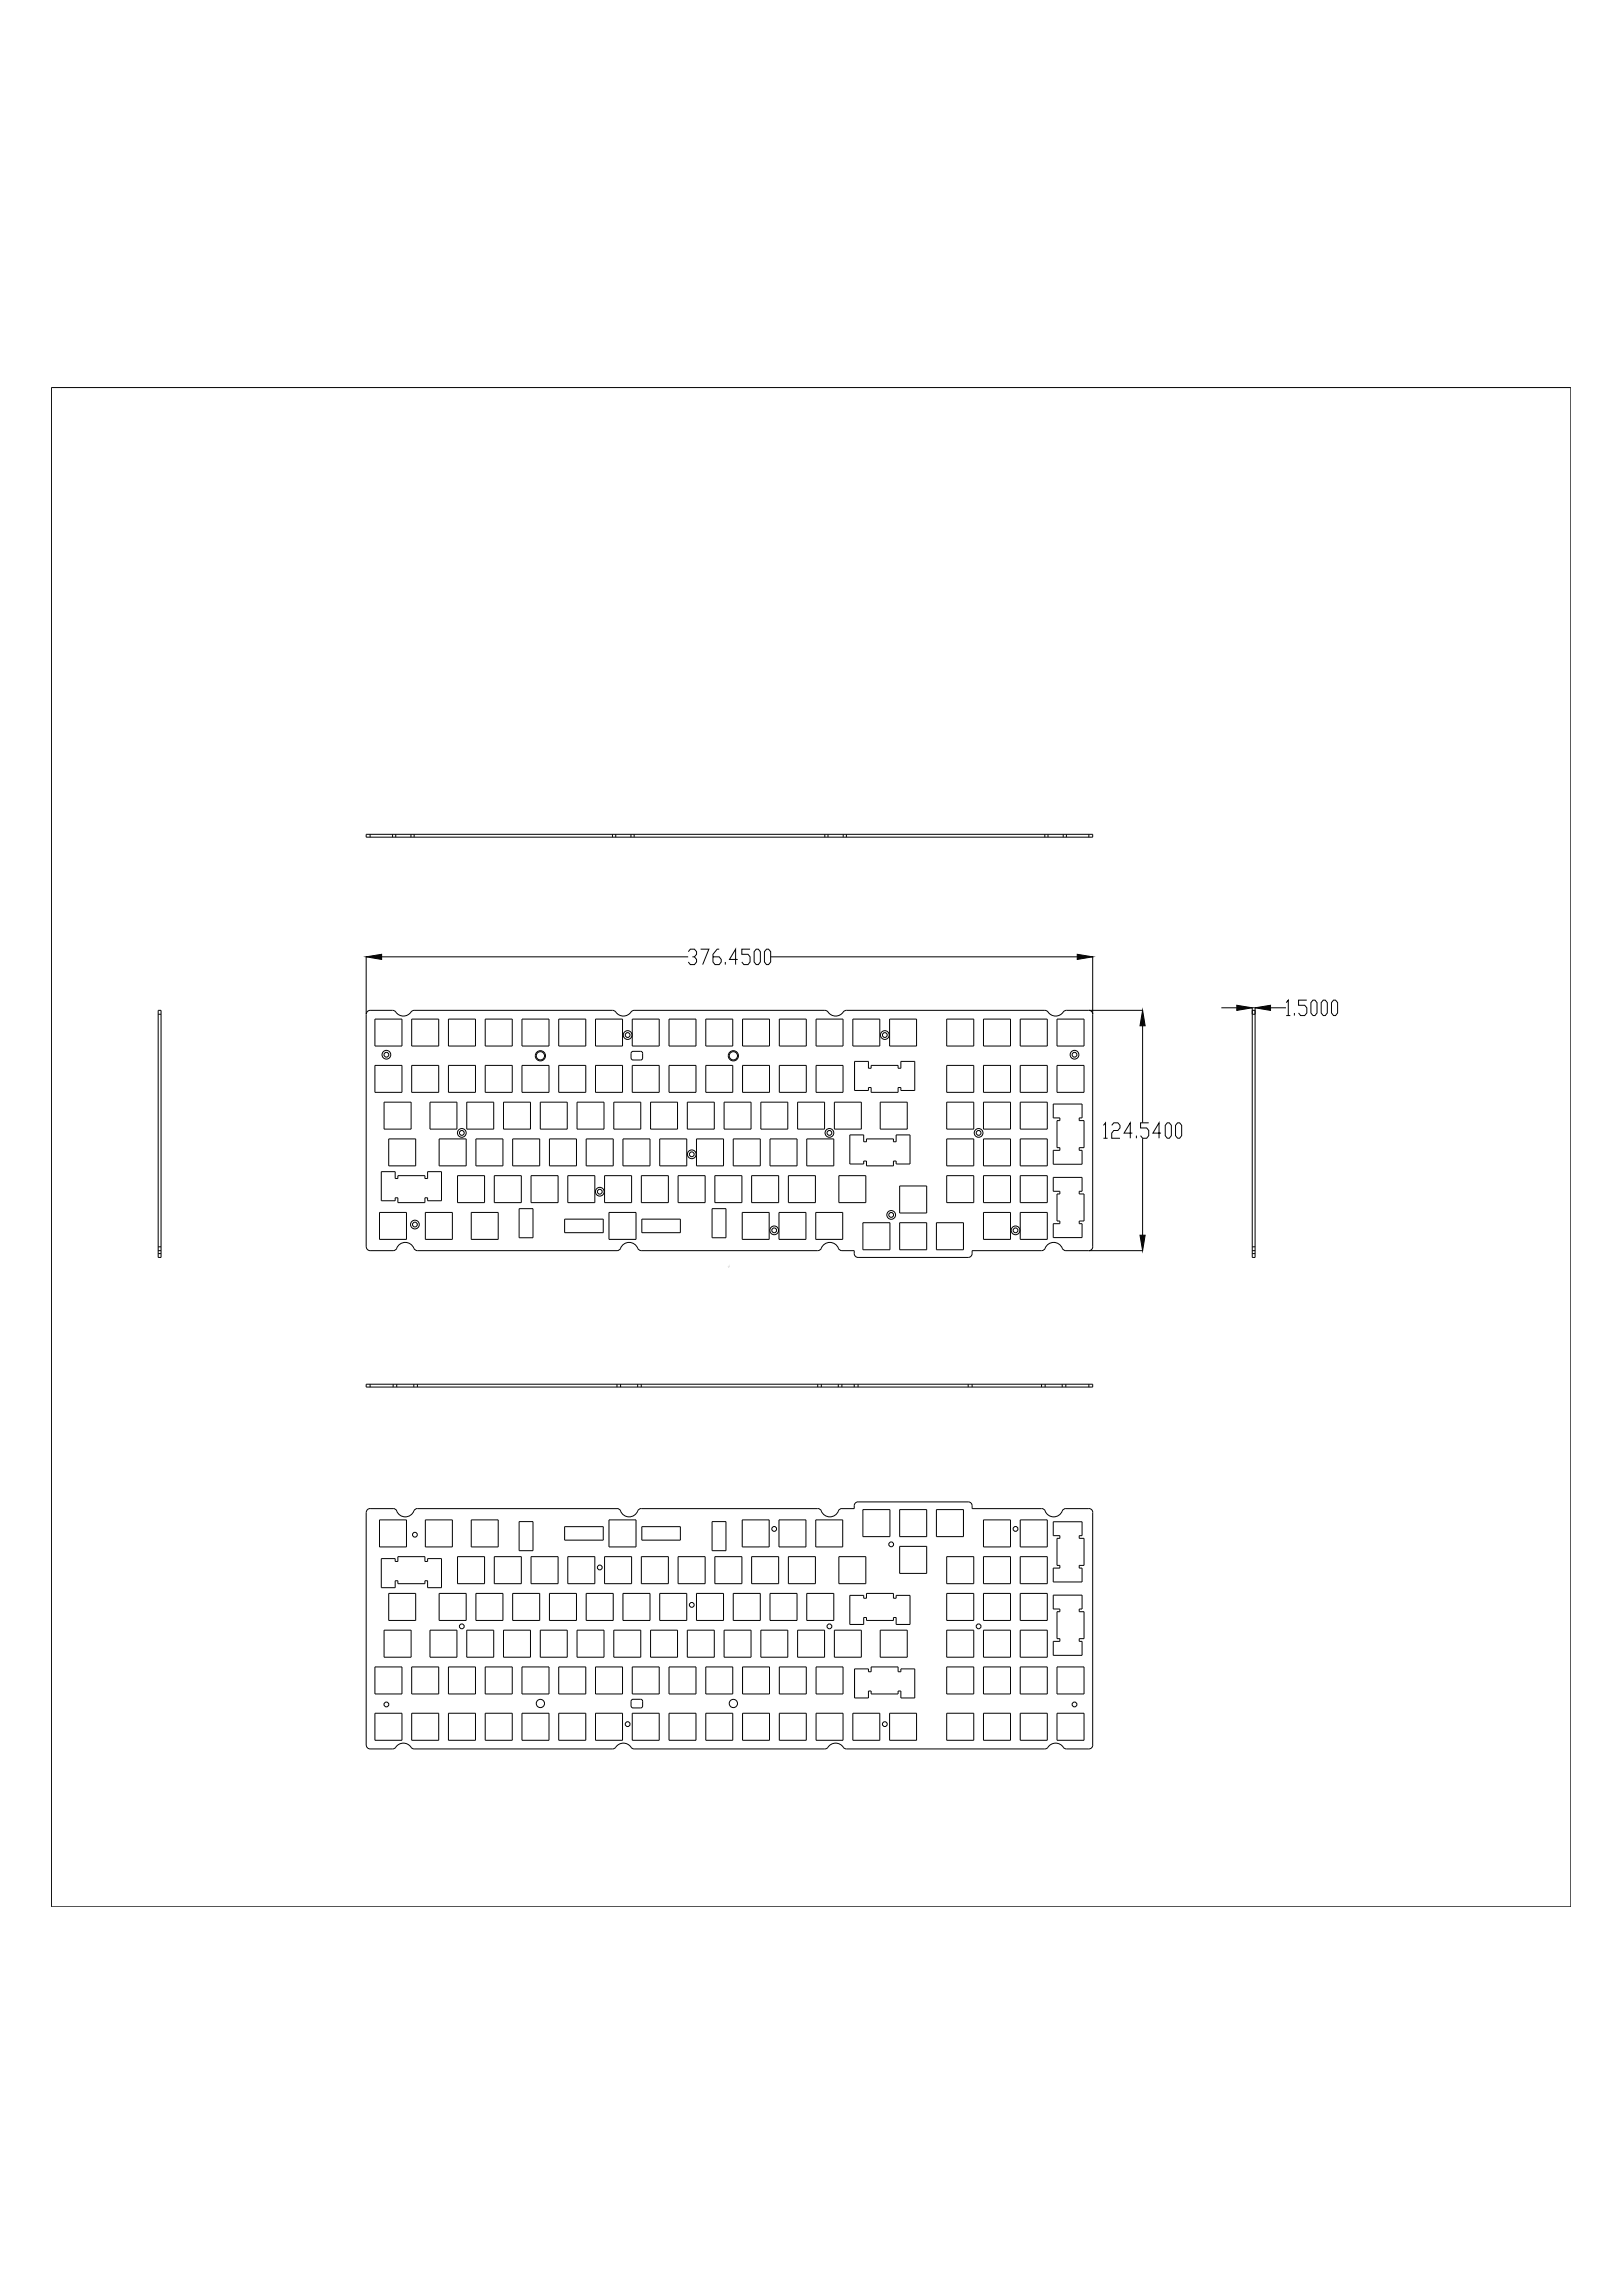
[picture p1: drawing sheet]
<svg xmlns="http://www.w3.org/2000/svg" width="841mm" height="1189mm" viewBox="0 0 841 1189" stroke-linecap="round" stroke-linejoin="round" font-family="sans-serif">
<defs><g id="words">
<text font-size=".2" fill="#ff0" x="377" y="657">比例</text>
</g></defs>
<!-- layer: 0 -->
<path d="M377 656l1 1M378 656v1M378 657h.1" fill="none" stroke="#ff0" stroke-width=".52"/>
<g fill="none" stroke="#000" stroke-width=".52">
<path d="M27 201h787v787h-787zM190 432h376v2h-376zM192 432v2M203 432v2M205 432v2M213 432v2M215 432v2M317 432v2M319 432v2M327 432v2M329 432v2M427 432v2"/>
<path d="M429 432v2M437 432v2M439 432v2M541 432v2M543 432v2M551 432v2M553 432v2M564 432v2M190 496v150v2h2h12h1a5 5 0 0 1 5-4 5 5 0 0 1 5 4h1M198 496h159M357 493l1-1h2l1 1v2l-1 1h-1M360 496l1 1v2l-1 1h-2l-1-1"/>
<path d="M363 492h4l-3 8M373 492h-1l-3 3v4l2 1h2l1-1v-2l-1-1h-4M376 499v1M382 497h-4l3-5v8M389 492h-5v3h4l1 1v3l-1 1h-3l-1-1M392 492h1l1 1v6l-1 1h-1l-1-1v-6zM397 492h1l1 1v6l-1 1h-1l-1-1v-6zM399 496h159M566 496v150v2h-2M667 520l1-2v8M677 518h-4v3h3l1 1v3l-1 1h-2l-1-1M680 518h1l1 2v5l-1 1h-1l-1-1v-5z"/>
<path d="M686 518h1l1 2v5l-1 1h-1l-1-1v-5zM691 518h1l1 2v5l-1 1h-1l-1-1v-5zM82 524h1v128h-1zM82 526h1M194 528h14v14h-14zM205 524a5 5 0 0 0 9 0h104a6 6 0 0 0 10 0h100a6 6 0 0 0 10 0h103h2M205 524h-2h-11h-2v2M213 528h14v14h-14zM232 528h14v14h-14zM251 528h14v14h-14zM270 528h14v14h-14zM290 528h14v14h-14z"/>
<path d="M309 528h14v14h-14zM328 528h14v14h-14zM347 528h14v14h-14zM366 528h14v14h-14zM385 528h14v14h-14zM404 528h14v14h-14zM423 528h14v14h-14zM442 528h14v14h-14zM461 528h14v14h-14zM491 528h14v14h-14zM510 528h14v14h-14zM529 528h14v14h-14z"/>
<path d="M548 528h14v14h-14zM564 524h2v2M592 532v50M592 524h-40a5 5 0 0 1-9 0M633 522h8M649 522v130h1v-130M649 524h1M649 526h1M658 522h8M667 526h2M671 525v1M194 552h14v14h-14z"/>
<path d="M213 552h14v14h-14zM232 552h14v14h-14zM251 552h14v14h-14zM270 552h14v14h-14zM277 547a2.6 2.6 0 0 1 4-2 2.6 2.6 0 0 1 1 4 2.6 2.6 0 0 1-5-1v-1M290 552h14v14h-14zM309 552h14v14h-14zM327 545h6v4h-6zM328 552h14v14h-14zM347 552h14v14h-14zM366 552h14v14h-14zM377 547a2.6 2.6 0 0 1 4-2 2.6 2.6 0 0 1 1 4 2.6 2.6 0 0 1-5-1v-1"/>
<path d="M385 552h14v14h-14zM404 552h14v14h-14zM423 552h14v14h-14zM443 550h7v4h1v-2h14v2h2v-4h7v15h-7v-1h-2v2h-14v-2h-1v1h-7zM491 552h14v14h-14zM510 552h14v14h-14zM529 552h14v14h-14zM548 552h14v14h-14zM199 571h14v14h-14zM223 571h14v14h-14zM242 571h14v14h-14zM261 571h14v14h-14z"/>
<path d="M280 571h14v14h-14zM299 571h14v14h-14zM318 571h14v14h-14zM337 571h14v14h-14zM356 571h14v14h-14zM375 571h14v14h-14zM394 571h14v14h-14zM413 571h14v14h-14zM432 571h14v14h-14zM456 571h14v14h-14zM491 571h14v14h-14zM510 571h14v14h-14z"/>
<path d="M529 571h14v14h-14zM546 572h15v7h-2v2h3v14h-3v1h2v7h-15v-7h3v-1h-1v-14h1v-2h-3zM201 590h14v14h-14zM228 590h14v14h-14zM247 590h14v14h-14zM266 590h14v14h-14zM285 590h14v14h-14zM304 590h14v14h-14zM323 590h14v14h-14zM342 590h14v14h-14zM361 590h14v14h-14zM380 590h14v14h-14z"/>
<path d="M399 590h14v14h-14zM418 590h14v14h-14zM440 588h8v4h1v-2h14v2h1v-4h8v15h-8v-1h-1v2h-14v-2h-1v1h-8zM491 590h14v14h-14zM510 590h14v14h-14zM529 590h14v14h-14zM572 583l1-1v8M572 590h2M576 583l1-1h2l1 1v2l-1 1h-2l-1 1v3h4M587 587h-5l4-5v8M589 589v1M592 590v50"/>
<path d="M595 582h-4v3h3l1 1v3l-1 1h-2l-1-1M602 587h-5l4-5v8M605 582h1l1 1v6l-1 1h-1l-1-1v-6zM610 582h1l1 1v6l-1 1h-1l-1-1v-6zM198 607h7v4h1v-2h14v2h2v-4h7v15h-7v-1h-2v2h-14v-2h-1v1h-7zM237 609h14v14h-14zM256 609h14v14h-14zM275 609h14v14h-14zM294 609h14v14h-14zM313 609h14v14h-14zM332 609h14v14h-14zM351 609h14v14h-14z"/>
<path d="M370 609h14v14h-14zM389 609h14v14h-14zM409 609h14v14h-14zM435 609h14v14h-14zM466 615h14v14h-14zM491 609h14v14h-14zM510 609h14v14h-14zM529 609h14v14h-14zM546 610h15v7h-2v2h3v14h-3v1h2v7h-15v-7h3v-1h-1v-14h1v-2h-3zM197 628h14v14h-14zM220 628h14v14h-14zM244 628h14v14h-14z"/>
<path d="M269 626h7v15h-7zM293 632h20v7h-20zM316 628h14v14h-14zM333 632h20v7h-20zM369 626h7v15h-7zM385 628h14v14h-14zM404 628h14v14h-14zM423 628h14v14h-14zM447 634h14v14h-14zM466 634h14v14h-14zM485 634h14v14h-14zM510 628h14v14h-14z"/>
<path d="M529 628h14v14h-14zM82 648h1M82 650h1M82 646h1M216 648h104h1a5 5 0 0 1 5-4 5 5 0 0 1 5 4h1M332 648h92h1a5 5 0 0 1 5-4 5 5 0 0 1 5 4h1h7v3l2 1h57l1-1 1-3h36h1a5 5 0 0 1 5-4 5 5 0 0 1 5 4h1M552 648h40M649 648h1M649 650h1M649 646h1M190 717h376v2h-376zM192 717v2"/>
<path d="M204 717v2M206 717v2M214 717v2M216 717v2M320 717v2M322 717v2M330 717v2M332 717v2M424 717v2M426 717v2M434 717v2M436 717v2"/>
<path d="M443 717v2M445 717v2M502 717v2M504 717v2M540 717v2M542 717v2M550 717v2M552 717v2M564 717v2M197 788h14v14h-14zM206 783a5 5 0 0 0 4 3 5 5 0 0 0 4-3M206 783l-2-1h-12h-2v2v120v2h2h11h2"/>
<path d="M216 782h104l2 1M216 782l-2 1M220 788h14v14h-14zM244 788h14v14h-14zM269 789h7v15h-7zM293 791h20v7h-20zM316 788h14v14h-14zM322 783a5 5 0 0 0 4 3 5 5 0 0 0 4-3M332 782h92l2 1M332 782l-2 1M333 791h20v7h-20zM369 789h7v15h-7z"/>
<path d="M385 788h14v14h-14zM404 788h14v14h-14zM423 788h14v14h-14zM426 783a5 5 0 0 0 4 3 5 5 0 0 0 4-3M434 783l2-1h7v-3l2-1h57l1 1 1 3h36l2 1M447 782h14v14h-14zM466 782h14v14h-14zM485 782h14v14h-14zM510 788h14v14h-14zM529 788h14v14h-14zM542 783a5 5 0 0 0 4 3 5 5 0 0 0 4-3M546 789h15v7h-2v1h3v14h-3v2h2v7h-15v-7h3v-2h-1v-14h1v-1h-3z"/>
<path d="M552 782h12l2 1v121v2h-2h-11h-2M552 782l-2 1M198 808h7v1h1v-2h14v2h2v-1h7v15h-7v-4h-2v2h-14v-2h-1v4h-7zM237 807h14v14h-14zM256 807h14v14h-14zM275 807h14v14h-14zM294 807h14v14h-14zM313 807h14v14h-14zM332 807h14v14h-14zM351 807h14v14h-14zM370 807h14v14h-14zM389 807h14v14h-14z"/>
<path d="M409 807h14v14h-14zM435 807h14v14h-14zM466 801h14v14h-14zM491 807h14v14h-14zM510 807h14v14h-14zM529 807h14v14h-14zM201 826h14v14h-14zM228 826h14v14h-14zM247 826h14v14h-14zM266 826h14v14h-14zM285 826h14v14h-14zM304 826h14v14h-14z"/>
<path d="M323 826h14v14h-14zM342 826h14v14h-14zM361 826h14v14h-14zM380 826h14v14h-14zM399 826h14v14h-14zM418 826h14v14h-14zM440 827h8v1h1v-2h14v2h1v-1h8v15h-8v-4h-1v2h-14v-2h-1v4h-8zM491 826h14v14h-14zM510 826h14v14h-14zM529 826h14v14h-14zM546 827h15v7h-2v1h3v14h-3v2h2v7h-15v-7h3v-2h-1v-14h1v-1h-3zM199 845h14v14h-14z"/>
<path d="M223 845h14v14h-14zM242 845h14v14h-14zM261 845h14v14h-14zM280 845h14v14h-14zM299 845h14v14h-14zM318 845h14v14h-14zM337 845h14v14h-14zM356 845h14v14h-14zM375 845h14v14h-14zM394 845h14v14h-14zM413 845h14v14h-14zM432 845h14v14h-14z"/>
<path d="M456 845h14v14h-14zM491 845h14v14h-14zM510 845h14v14h-14zM529 845h14v14h-14zM194 864h14v14h-14zM213 864h14v14h-14zM232 864h14v14h-14zM251 864h14v14h-14zM270 864h14v14h-14zM290 864h14v14h-14zM309 864h14v14h-14zM328 864h14v14h-14z"/>
<path d="M347 864h14v14h-14zM366 864h14v14h-14zM385 864h14v14h-14zM404 864h14v14h-14zM423 864h14v14h-14zM443 865h7v1h1v-2h14v2h2v-1h7v15h-7v-4h-2v2h-14v-2h-1v4h-7zM491 864h14v14h-14zM510 864h14v14h-14zM529 864h14v14h-14zM548 864h14v14h-14zM194 888h14v14h-14zM213 888h14v14h-14z"/>
<path d="M232 888h14v14h-14zM251 888h14v14h-14zM270 888h14v14h-14zM290 888h14v14h-14zM309 888h14v14h-14zM327 881h6v4h-6zM328 888h14v14h-14zM347 888h14v14h-14zM366 888h14v14h-14zM385 888h14v14h-14zM404 888h14v14h-14zM423 888h14v14h-14z"/>
<path d="M442 888h14v14h-14zM461 888h14v14h-14zM491 888h14v14h-14zM510 888h14v14h-14zM529 888h14v14h-14zM548 888h14v14h-14zM205 905a5 5 0 0 1 8 0M213 906h2h102h2M319 905a5 5 0 0 1 8 0M327 906h2h98h2M429 905a5 5 0 0 1 8 0M437 906h2h102h2"/>
<path d="M543 905a5 5 0 0 1 8 0"/>
<circle cx="325" cy="536" r="2.3"/>
<circle cx="325" cy="536" r="1.2"/>
<circle cx="459" cy="536" r="2.3"/>
<circle cx="459" cy="536" r="1.2"/>
<circle cx="200" cy="547" r="2.3"/>
<circle cx="200" cy="547" r="1.2"/>
<circle cx="280" cy="547" r="2.1"/>
<circle cx="380" cy="547" r="2.1"/>
<circle cx="557" cy="547" r="2.3"/>
<circle cx="557" cy="547" r="1.2"/>
<circle cx="239" cy="587" r="2.3"/>
<circle cx="239" cy="587" r="1.2"/>
<circle cx="358" cy="598" r="2.3"/>
<circle cx="358" cy="598" r="1.2"/>
<circle cx="430" cy="587" r="2.3"/>
<circle cx="430" cy="587" r="1.2"/>
<circle cx="507" cy="587" r="2.3"/>
<circle cx="507" cy="587" r="1.2"/>
<circle cx="311" cy="618" r="2.3"/>
<circle cx="311" cy="618" r="1.2"/>
<circle cx="215" cy="635" r="2.3"/>
<circle cx="215" cy="635" r="1.2"/>
<circle cx="401" cy="638" r="2.3"/>
<circle cx="401" cy="638" r="1.2"/>
<circle cx="462" cy="630" r="2.3"/>
<circle cx="462" cy="630" r="1.2"/>
<circle cx="526" cy="638" r="2.3"/>
<circle cx="526" cy="638" r="1.2"/>
<circle cx="215" cy="795" r="1.2"/>
<circle cx="401" cy="792" r="1.2"/>
<circle cx="526" cy="792" r="1.2"/>
<circle cx="311" cy="812" r="1.2"/>
<circle cx="462" cy="800" r="1.2"/>
<circle cx="358" cy="832" r="1.2"/>
<circle cx="239" cy="843" r="1.2"/>
<circle cx="430" cy="843" r="1.2"/>
<circle cx="507" cy="843" r="1.2"/>
<circle cx="200" cy="883" r="1.2"/>
<circle cx="280" cy="883" r="2.1"/>
<circle cx="325" cy="894" r="1.2"/>
<circle cx="380" cy="883" r="2.1"/>
<circle cx="459" cy="894" r="1.2"/>
<circle cx="557" cy="883" r="1.2"/>
</g>
<path d="M190 496l8-1v2zM558 495l8 1-8 1zM592 524l1 8h-2zM641 521l8 1-8 2zM650 522l8-1v3zM591 640h2l-1 8z" fill="#000" stroke="#000" stroke-width=".52"/>
<use href="#words"/>
</svg>
